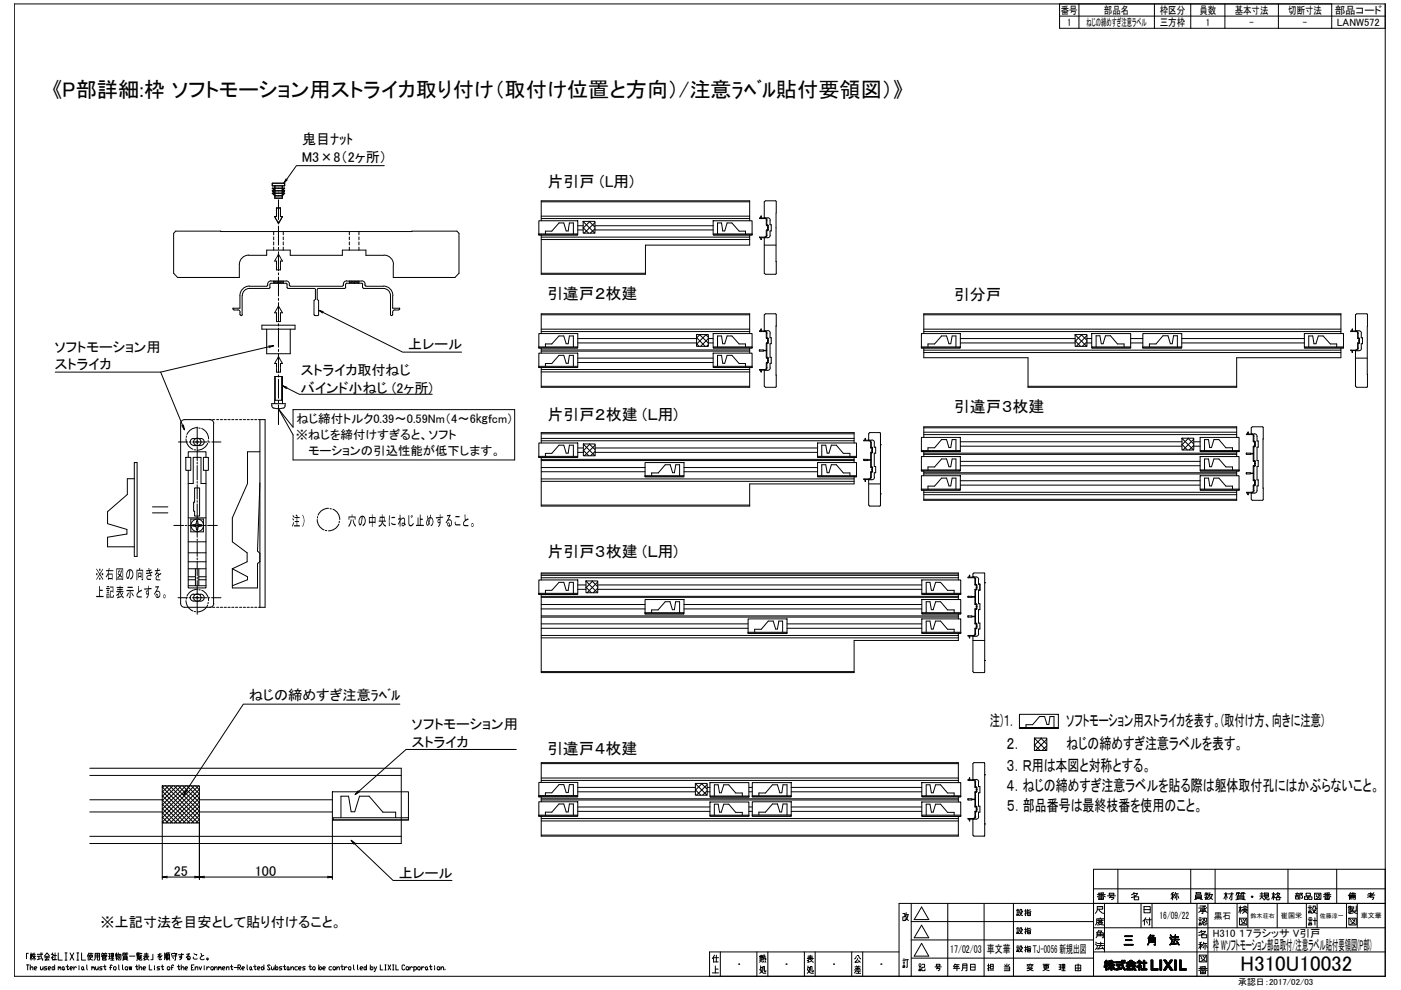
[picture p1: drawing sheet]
<svg xmlns="http://www.w3.org/2000/svg" width="297mm" height="210mm" viewBox="0 0 297 210" stroke-linecap="round" stroke-linejoin="round" font-family="sans-serif">
<defs><g id="words">
<g font-size="4.5">
<text x="11" y="20.5">《P部詳細:枠 ソフトモーション用ストライカ取り付け（取付け位置と方向）/注意ﾗﾍﾞﾙ貼付要領図）》</text>
<text x="263" y="206">H310U10032</text>
</g>
<g font-size="3.4">
<text x="116" y="39.7">片引戸 (L用)</text>
<text x="116" y="63.4">引違戸２枚建</text>
<text x="202.3" y="63.6">引分戸</text>
<text x="116" y="89">片引戸２枚建 (Ｌ用)</text>
<text x="202.3" y="87.4">引違戸３枚建</text>
<text x="116" y="118.1">片引戸３枚建 (Ｌ用)</text>
<text x="209.9" y="154">注)１.</text>
<text x="226" y="154">ソフトモーション用ストライカを表す。(取付け方、向きに注意)</text>
<text x="116" y="159.9">引違戸４枚建</text>
<text x="213.4" y="158.8">２．</text>
<text x="226.1" y="158.8">ねじの締めすぎ注意ラベルを表す。</text>
<text x="213.4" y="167.8">４．ねじの締めすぎ注意ラベルを貼る際は躯体取付孔にはかぶらないこと。</text>
<text x="213.4" y="163.4">３．Ｒ用は本図と対称とする。</text>
<text x="213.5" y="171.9">５．部品番号は最終枝番を使用のこと。</text>
</g>
<g font-size="3">
<text x="64" y="34.4">M3×8（2ヶ所）</text>
<text x="64" y="30.6">鬼目ﾅｯﾄ</text>
<text x="11.5" y="74.6">ソフトモーション用</text>
<text x="86.6" y="74.1">上レール</text>
<text x="11.6" y="78.3">ストライカ</text>
<text x="63.7" y="83.3">バインド小ねじ (2ヶ所)</text>
<text x="63.8" y="79.4">ストライカ取付ねじ</text>
<text x="61.8" y="111.5">注）</text>
<text x="70.2" y="111.5">穴の中央にねじ止めすること。</text>
<text x="20.2" y="122.8">※右図の向きを</text>
<text x="20.3" y="126.6">上記表示とする。</text>
<text x="52.8" y="148.4">ねじの締めすぎ注意ﾗﾍﾞﾙ</text>
<text x="87.3" y="154.6">ソフトモーション用</text>
<text x="87.3" y="158.4">ストライカ</text>
<text x="36.9" y="185.7">25</text>
<text x="54" y="185.7">100</text>
<text x="84.5" y="186.1">上レール</text>
<text x="21.3" y="196.5">※上記寸法を目安として貼り付けること。</text>
<text x="257.1" y="201.3">枠 Wソフトモーション部品取付/注意ラベル貼付要領図(P部)</text>
</g>
<g font-size="2.6">
<text x="62.9" y="89.7">ねじ締付トルク0.39～0.59Nm（4～6㎏ｆcm）</text>
<text x="62.7" y="93.1">※ねじを締付けすぎると、ソフト</text>
<text x="65.4" y="96.5">モーションの引込性能が低下します。</text>
</g>
<g font-size="2.4">
<text x="201.5" y="202">17/02/03</text>
<text x="209.2" y="202.1">車文華</text>
<text x="219" y="202.1">TJ-0056 新規出図</text>
</g>
<g font-size="2.2">
<text x="224.9" y="2.9">番号</text>
<text x="226.3" y="5.4">1</text>
<text x="230.4" y="5.4">ねじの締めすぎ注意ラベル</text>
<text x="234" y="2.9">部品名</text>
<text x="245.9" y="2.9">枠区分</text>
<text x="245.9" y="5.4">三方枠</text>
<text x="254.3" y="2.9">員数</text>
<text x="255.6" y="5.4">1</text>
<text x="261.8" y="2.9">基本寸法</text>
<text x="264.9" y="5.4">-</text>
<text x="273.1" y="2.9">切断寸法</text>
<text x="276.3" y="5.4">-</text>
<text x="283" y="2.9">部品コード</text>
<text x="283.4" y="5.4">LANW572</text>
<text x="245.9" y="194.9">16/09/22</text>
<text x="257.1" y="198.7">H310 １７ラシッサ V引戸</text>
</g>
<g font-size="1.9">
<text x="257.3" y="194.8">黒石</text>
<text x="262.5" y="208.9">承認日：2017/02/03</text>
</g>
<g font-size="1.5">
<text x="271.6" y="194.7">崔国栄</text>
<text x="288.5" y="194.7">車文華</text>
</g>
<g font-size="1.3">
<text x="265.2" y="194.6">鈴木荘右</text>
<text x="279.9" y="194.6">佐藤淳一</text>
</g>
</g></defs>
<!-- layer: TOS_WA -->
<g fill="none" stroke="#000" stroke-width=".21">
<path d="M3 .8h290.7v206.2h-290.7zM224.6 3.4h69.1M224.6 .8v5.2h69.1M228.8 .8v5.2M244.8 .8v5.2M252.5 .8v5.2M259.7 .8v5.2M271 .8v5.2M282.3 .8v5.2M191.4 193.7h.4v.7h-.4v.8h.5v-.4M192.1 194l.1 .7 .4 .5M192.1 193.9h.5"/>
<path d="M192.1 193.5l-.2 .9M192.5 193.9l-.2 .7-.4 .6M193.2 199.3h38.6M193.2 195.4h38.6M193.2 191.5v15.5M195.4 192.3l1.5 2.7h-3.1zM195.4 196.2l1.5 2.6h-3.1zM200.9 191.5v15.5M208.6 191.5v15.5M214.9 191.5v15.5M215.5 196.9h.6M215.5 193.1h.6"/>
<path d="M215.6 197.6h.4v.3h-.4zM215.6 193.8h.4v.2h-.4zM215.6 196.7h.3M215.6 192.8h.3M215.6 197.4h.3M215.6 197.2h.3M215.6 193.5h.3M215.6 193.3h.3M216.2 197.4h.4l-.5 .6M216.2 193.5h.4l-.5 .6M216.3 197.5l.1 .3 .4 .2M216.3 193.6l.1 .4 .4 .1"/>
<path d="M216.8 197l-.2 .2v-.5h-.3l-.2 .6M216.8 193.2l-.2 .2v-.6h-.3l-.1 .5-.1 .1M217.2 193.2h.5M217.2 197h.5M217.5 196.7l-.1 1.3M217.5 192.8l-.1 1.3M217.7 197.4l-.5 .2M217.7 193.5l-.5 .3M217.9 196.7v.5h.6l.1-.1M217.9 197.4h.6v.6h-.6zM217.9 192.8v.6h.6l.1-.2M217.9 193.5h.6v.6h-.6z"/>
<path d="M217.9 197.7h.6M217.9 193.8h.6M218.5 196.8l-.6 .2M218.5 192.9l-.6 .2M231.8 196.7h61.9M231.8 188.5h61.9M232.3 199.8l.3 .3M232.4 198.8l.2-.3v-.7h1.3v1h-.2M232.6 198.1h1.3M232.6 198.4h1.3M232.6 195.6h1.2l-.4 .3-.8 .2M232.6 192.2v.7l-.4 .8"/>
<path d="M232.6 192.2h1.2v.6h-1.2M232.6 190.1l.9-.4 .8 .4M232.6 195.1h1.3M232.6 192.2h1.2M232.6 189.7h1.7M232.8 195.6l.4 .3 .8 .2M232.9 197.4h.7l-.3 .4v.6M232.9 197.3l-.4 .5M233 194.9v.5h.6v-.5M233 190.1h1v.6h-1zM233 189.4l.2 .2M233 190.4h1"/>
<path d="M233 192.8l.2 .4 .5 .4 .3 .1M233.3 194.6v.2M233.4 199.8v.7l-.6 .7M233.5 189.3v.8M233.5 190.1v.6M234 189.3l-1.1 .1M234 189.4l-.3 .2M234 194.8h-1.5v.8l-.3 .5M234.2 191.5v10.3M234.8 189.9h1.7M235.2 190.4l1-.1-.2 .4h-.3M235.2 189.4h1v.4h-1z"/>
<path d="M235.6 189.9l-.3 .4M237 184.3v7.2M238.5 198.5h1.6M238.5 198.6h1.6M238.5 198.4h1.6M238.6 199.3h1.4M238.6 199.4h1.4M238.6 199.2h1.4M239.9 190.3h.1M240.4 189.4h.8a1.3 1.3 0 0 1-1.2 .9M240.4 189.7l.3 .2M240.4 189.2l-.5 .5"/>
<path d="M240.5 190.1h.9v.7h-.9zM241.9 191.5v5.2M242.6 192.2h1.3v1.3h-1.3zM242.6 192.9h1.3M242.6 195l-.3 .3M242.8 195h1.3M242.9 194.6l-.3 .4v1.1M243.1 195.3l.2 .4M243.6 198.9h1.4v1.4h-.3h.3v-1.4h-1.4v.9l-.2 .5 .2-.5zM243.6 199.3h1.4M243.6 199.8h1.4M243.6 199.4h1.4"/>
<path d="M243.6 199.2h1.4M243.6 199.7h1.4M243.7 194.6v1.5h-.1M243.9 198.4h.7l-.4 .6 .4-.6h-.7M243.9 198.2l-.5 .8 .5-.7v.1l-.5 .6 .5-.7M243.9 198.4h.7l-.4 .6M243.9 198.3h.7l-.4 .6v.9M243.9 198.1l-.5 .8 .5-.7M244.2 191.5v5.2M248.1 198.8l.3 .4M248.1 198.9l.3 .4M248.1 198.7l.3 .5"/>
<path d="M248.1 198.3l.4 .4M248.1 198.1l.4 .5M248.3 189.7h.7M248.5 199.5l-.1 .4-.3 .4 .3-.4 .1-.4-.4 .8 .3-.5 .1-.4-.4 .8M248.5 199.2h1.5M248.5 199.3h1.5M248.5 199.1h1.5M248.6 198.7h1.2M248.6 198.6h1.2M248.6 189.3v1.5M248.8 189.2l-.4 .2M248.9 190.4l-.3-.7-.3 .9"/>
<path d="M249.2 189.5h.6M249.2 198.3v.9l-.5 1 .5-1zM249.2 198.3v1l-.5 .9M249.2 198.1v1l-.5 1 .5-.9v-1M249.2 189.2l-.2 .7M249.3 189.9l-.2 .5M249.5 189.5v1.3M249.5 199.6l.5 .7M249.5 199.7l.5 .7M249.5 199.5l.5 .7M249.5 199.5l.5 .8M249.7 189.9l.2 .5"/>
<path d="M249.8 199.9l-1.3 .2 1.3-.1M252.5 184.3v7.2M253.5 189.8h1.2v.7h-1.2zM253.5 190.3h1.2M253.5 190h1.2M253.6 189.3h1v.3h-1zM253.7 190.6l-.4 .1M253.8 191.5v15.5M254.2 192.5h.5a.95 .95 0 0 1-.5 .9M254.2 194.9h.6M254.2 195.8h.5v.3h-.5zM254.3 195.2h.4"/>
<path d="M254.3 195.5h.4M254.3 194.6h.4M254.4 192.1h1.2l-.6 .2v1.4h-.2M254.5 190.6l.5 .1M254.5 199.8v1.5M254.5 193.2h1.1M254.7 197.5h.9a1.51 1.51 0 0 1-1.4 .8M254.7 197.7l.3 .2M254.7 193h.8M254.7 199.8l-.4 .1M254.7 197.3v.2l-.5 .2M254.8 198.2h1v.6h-1z"/>
<path d="M254.8 192.7h.5M254.9 194.7h.9v.6l-.3 .1M255 195.6l-.2 .4M255 194.9l.5 .3M255.1 195.5v.6h.5l.1-.2M255.2 199.8l-.3 .7M255.3 195.5l.3 .3M255.3 194.7v.5l-.4 .2M255.3 192.4a1.07 1.07 0 0 0 .7 1M255.4 189.9l.4-.3 .5 .3M255.4 190.2h.9M255.4 189.6h.9"/>
<path d="M255.6 189.3l.1 .2M255.7 195.7l.3 .2M255.8 190.1l-.2 .3 .5 .3M255.8 192.4l-.3 .3M255.8 189.3v.6M256.1 190.2a.52 .52 0 0 1-.6 .5M256.1 191.5v15.5M256.1 189.3l-.1 .2M256.4 189.8l.1 .3 .6 .6M256.4 189.6h.7M256.5 189.3l-.2 .8M257 189.6l-.2 .6-.5 .5"/>
<path d="M257.6 184.3v7.2M259.5 189.5h.8M259.9 189.2v1.6M260.2 190.4l-.3-.9-.4 1.1M260.5 189.5h1M261.2 189.2v1.6h-.3M261.2 189.5l-.6 1.1M262.2 189.5h.8M262.3 191.5v5.2M262.3 189.9h1.4v.7h-1.4zM262.3 190.1h1.4M262.3 190.4h1.4"/>
<path d="M262.6 190.7l-.6 .1M262.6 189.5v.4M262.7 192.4h.6M262.8 194.7h1.6v1.4h-1.6zM262.8 189.2l-.6 .1-.2 .5M263 192.1v1.6M263 194.9l.3 .3M263.2 195.4l.9 .5M263.2 189.5h.8M263.2 193.2l-.2-.8-.3 1M263.4 192.4l.5-.3 .6 .3M263.4 190.7l.6 .1"/>
<path d="M263.5 192.8h.9v.4h-.9zM263.6 194.9l.2 .3M263.6 189.5v.4M263.6 192.5h.6M263.8 189.2l-.6 .1v.3l-.2 .2M263.9 192.5v.7l-.5 .5M263.9 193.2l.6 .5M264.1 194.9a1.39 1.39 0 0 1-1.1 1.1M264.6 191.5v5.2M265.3 190.1l.2-.1 .2 .1-.1 .1zM267.1 190h.9M267.2 189.5h.7"/>
<path d="M267.5 190.1l.5 .6M267.5 189.2v.9l-.4 .6M268.1 189.3h.8v.9h-.8zM268.1 189.9h.8M268.1 189.6h.8M268.3 190.2l-.2 .6h-.1M268.6 190.2l.1 .6h.3l.1-.3M269.7 189.5h.6M270 189.2v1.6M270.2 190.4l-.2-.9-.4 1.1M270.6 190.3h.7v.5h-.7zM270.8 189.6l.8 .8"/>
<path d="M270.8 189.4h.5l-.7 .9-.3 .1M270.8 191.5v5.2M271 189.2l-.7 .5M273.1 184.3v7.2M274.6 189.9h.9M274.7 190.1h.7v.5h-.7zM274.7 189.5h.7M274.8 189.6l.1 .3M275 189.3v.2M275.2 189.6v.3M275.8 190.4h.4a.48 .48 0 0 0-.4-.7l.4-.3h-.6v1.3M276.6 190.1h.7v.6h-.7z"/>
<path d="M276.9 189.4h.9v.5h-.9zM277 191.5v5.2M277.4 192.4h.7M277.4 194.9h.8M277.4 193.3h.6v.2h-.6zM277.5 195.8h.6v.3h-.6zM277.5 190.1h.7v.6h-.7zM277.5 195.2h.6M277.5 195.5h.6M277.5 194.6h.6M277.5 193h.4M277.5 192.7h.4"/>
<path d="M277.5 192.1h.4M278.3 192.9h.6l-.3 .5-.5 .3M278.4 195.2h.8M278.4 193l.2 .4 .6 .3M278.7 189.4h1.4v1.3h-1.4zM278.8 194.6v1.5M279 189.6l.2 .3M279 190.1l.9 .4M279.2 192.5l-.1 .2h-.2v-.6h-.5l-.1 .5-.2 .2M279.3 191.5v5.2M279.4 189.6l.2 .3M279.9 189.6a1.26 1.26 0 0 1-.9 1"/>
<path d="M280.6 190.1l.8-.4 .8 .4M280.6 189.7h1.6M281 190.1h.8v.6h-.8zM281 190.4h.8M281 189.4l.2 .2M281.4 189.3v.8M281.4 190.1v.6M281.8 189.3l-.9 .1M281.8 189.4l-.2 .2M283.4 184.3v7.2M285.5 191.5v5.2M285.9 192.5h1"/>
<path d="M285.9 193.2h1.8M286 194.7h1.6v1.4h-1.6zM286 193v-.3h.8v.3h-.2M286 192.3l-.1 .1M286 192.1v.2h.8M286.1 189.6l-.2 .3M286.2 194.9l.3 .3M286.2 193.4v.3M286.3 189.3l-.2 .3v1.1M286.3 189.5h1.1M286.4 195.4l.9 .5M286.4 192.1v.9"/>
<path d="M286.5 190.7v-.8h.8v.8h-.1M286.5 190.3h.8M286.5 190.1h.8M286.6 193.2l-.7 .2M286.7 189.3v.3M286.8 194.9l.2 .3M286.8 193v.2M286.9 193.2l.5 .4 .3 .1M286.9 193.6l-.9 .1M286.9 189.9v.8M287 192.2v.6M287 189.3v.3"/>
<path d="M287.3 194.9a1.28 1.28 0 0 1-1.1 1.1M287.4 193.3l-.3 .1M287.4 189.8h-1.1l-.1 .8M287.6 192.1v.9h-.2M287.8 191.5v5.2M289.9 189.8h1.6M290.1 189.5h.8M290.5 189.9v.3h.8l-.1 .4-.3 .1M290.6 189.3v.5M291.1 189.9l-.6 .2M291.3 189.3a2.25 2.25 0 0 1-1.4 .9M293.7 184.3h.1"/>
<path d="M293.7 191.5h-103.1v15.5M293.7 184.3h-61.9v22.7M5.6 204.6h.6M5.9 204.6v1M6 202.1h-.4v1.2M6.4 205.3l.4-.3 .2 .6M6.4 204.6v1M6.5 202.3h.2M6.6 202v1.6M6.7 203.1l-.1-.8-.2 1.1M6.8 203.4l.4-.6 .4 .6M6.8 202.8h.8"/>
<path d="M6.9 202.3h.6M7 202.1l-.2 .5M7.2 202v1.6M7.3 205.3h.3l.2-.2-.2-.1-.3 .1v.4l.3 .1M7.9 202.8h.7M7.9 202.3h1.1M8.2 202.8v.6M8.6 205l.1 .6 .4-.3M8.6 203.3l-.7 .2M8.7 202l.1 1.1 .2 .5v-.3M8.8 202l.2 .1M9.1 205v.6"/>
<path d="M9.4 202.8l.6-.8 .5 .8M9.5 203.1h1M9.6 202.8h.7M9.9 205h-.4l-.1 .1 .1 .2h.3l.1 .2-.1 .1h-.4M10 203.1l-.4 .5 .7-.1M10.1 203.3l.3 .3M10.2 205.3h.4l.2-.2-.2-.1-.4 .1v.4l.4 .1M10.9 202.3h.4l-.4 .8M11.1 202v.3M11.2 205l.4 .3-.3 .3-.3-.1zM11.3 203.1l-.2-.3v.8M11.3 202.6h.7"/>
<path d="M11.6 204.6v1M11.7 202v1.5h-.4h.8M12.3 202v1.6h.9M12.3 205.1l.2-.1 .1 .3M12.3 205v.6M12.6 205.1l.2-.1 .1 .1v.5M13.3 205l.3 .1v.4l-.2 .1-.2-.1zM13.6 205.5l.1 .1M13.8 202h.4M13.8 203.6h.4M14 202v1.6M14 205h.5"/>
<path d="M14.3 204.6v.9l.1 .1 .1-.1M14.8 205.3h.4l.2-.2-.2-.1-.4 .1v.4l.4 .1M14.8 202l.8 1.6M15.6 202l-.8 1.6M15.6 205v.6M16.2 205.1l-.3-.1-.3 .3M16.3 202h.4M16.3 203.6h.4M16.5 202v1.6M16.7 204.8v.2M16.7 205.1v.5M17.3 202v1.6h.8"/>
<path d="M17.4 205l.3 .1-.1 .5-.3-.1zM17.7 205.5l.2 .1M18.4 204.6l.1 1M18.7 202.4l-.2 .4M18.9 202l-.2 .4v1.2M18.9 202.2h.8M19 202.6h.6v.3h-.6zM19 203.1l.3 .3 .4 .2M19.3 202a1.43 1.43 0 0 1-.4 1.6M19.5 205.1l.1-.1 .1 .3M19.5 205v.6M19.7 205.1l.2-.1 .1 .1v.5"/>
<path d="M20 203.6l.2-.3v-1.2h.9v1.5h-.2M20.2 202.9h.9M20.2 202.5h.9M20.3 205v.5l.1 .1 .4-.3M20.6 202.1v1.5M20.8 205v.6M21.5 202.8l.1-.2h1.1l-.1 .2M21.7 205h-.5l-.1 .1 .1 .2h.3l.2 .2-.2 .1h-.4M21.7 202.2h.4M21.7 202.8h.7v.3h-.7zM21.7 203.3h.8v.3h-.8zM21.7 202l-.2 .4"/>
<path d="M21.7 203.1v.2M21.8 202.2l.1 .2M21.9 205h.6M22.1 202.4v.2M22.2 204.6v.9l.1 .1 .2-.1M22.3 202.2h.4M22.3 202l-.2 .4M22.4 202.2l.1 .2M23 202.8h.4M23 202.2h.4M23.2 202.2v1.1M23.2 205.1h.5"/>
<path d="M23.4 203.2l-.4 .2M23.5 203.6h.7M23.5 203.2h.6M23.6 202.1h.5v.8h-.5zM23.6 202.5h.5M23.8 204.8l-.1-.2-.3 .2v.8M23.8 202.1v1.5M24.2 205h.3l.1 .1-.1 .5h-.3l-.1-.1zM24.5 202.2v.2h.4M24.5 202.4v.4M24.7 202v1.6M24.9 202.8l-.4 .3"/>
<path d="M25 202.3h.6v1.1l-.2 .2M25.1 202l-.2 .8M25.2 204.6l.1 1M25.2 202.3v.5l-.3 .6M25.4 202.3v.5l-.3 .8M26 204.6v.9l.1 .1M26.1 202.3h.4M26.1 202.8h.9v.6h-.9zM26.1 203.2h.9M26.1 203h.9M26.3 203.4l-.3 .2M26.3 202.3v.3"/>
<path d="M26.4 202l-.3 .1-.1 .5M26.5 205.1l.5-.1 .1 .1-.1 .5-.5-.1zM26.6 202.3h.5M26.8 203.4l.3 .2M26.9 202.3v.3M27 202l-.4 .1-.1 .5M27.4 205l.1 .6 .1-.6 .2 .6 .1-.6M27.5 202.7h1.1M28.7 205h.5M29 204.6v.9l.1 .1 .1-.1M29 202.2h.4v.2h-.4M29.1 202.8h.8v.4h-.8z"/>
<path d="M29.1 203.1h.8M29.1 202.9h.8M29.3 202v.2M29.3 202.4v.2M29.4 203.2l-.1 .2-.4 .2M29.5 202h-.5v.6h.5M29.5 205.3l.4-.3 .1 .6M29.5 204.6v1M29.6 203.2l.1 .4h.3l.1-.2M29.7 202.6h.4M29.7 202.2l-.1 .1M29.7 202v.2h.4"/>
<path d="M30.3 205.3h.5l.1-.2-.1-.1h-.3l-.2 .1 .2 .5h.3M30.4 203.2l.3-.1v.4M30.4 202.8h1.2M30.6 202.5h.8M30.6 202.3h.8M31 202.8l.3 .6 .3 .2M31 202v.8l-.3 .3M31.1 203.4l-.6 .2M31.4 203l-.3 .1M31.7 204.6v1h.5M32.4 202.3v1.2h-.4M32.8 204.8v.2"/>
<path d="M32.8 205.1v.5M33.9 205h-.5l-.1 .1 .1 .2h.3l.2 .2-.2 .1h-.4M33.9 202.1l-.4 .8 .5-.3 .1 .5M34.1 202.2l-.6 .2M34.1 205h.6M34.4 202.6l-.7 .5 .1 .4 .5-.1M34.4 204.6v.9l.1 .1 .2-.1M34.9 202v1.5M35.1 202.2v1M35.3 202v1.5M35.4 202h.6M35.5 202.3h.4v1h-.4z"/>
<path d="M35.5 202.6h.4M35.5 202.9h.4M35.6 203.3l-.2 .3M35.6 205l.4 .1v.4l-.2 .1-.3-.1zM35.7 202l-.2 .3M35.8 203.3l.2 .3M36.3 205.1h.4M36.4 202.4v-.2h1.1l-.1 .2M36.4 202.7h1.1M36.6 202.9l.2 .3M36.8 204.8l-.1-.2-.3 .2v.8M36.9 202v.2"/>
<path d="M37.2 202.3v1.3h-.2M37.6 205h.5M37.9 204.6v.9l.1 .1 .1-.1M38.4 205.3l.4-.3 .2 .6M38.4 204.6v1M38.5 202.1v.8l-.1 .2-.3-.2 .1-.1h.2l.1 .3-.4 .4M38.9 202.3l-1.1 .1M39.2 205.3h.5l.1-.2-.1-.1-.5 .1v.4l.5 .1M39.6 202.3l.6-.1-.7 .9 .7-.3 .1 .1-.1 .6h-.4l-.1-.2 .3-.2 .1 .4M40.6 205.1h.2M41 202.9v.2l.2 .3 .6-.1M41.1 202.2l.6 .2-.1 .2"/>
<path d="M41.1 204.6h-.5v1h.5M41.4 205.3l.4-.3 .1 .6M41.4 205v.6M42.2 205l.3 .6 .2-.6M42.6 202.1l.2 .7M43.2 202.6a.79 .79 0 0 0-.8 .7l.3 .2 .6-.1M43.3 204.8v.2M43.3 205.1v.5M43.8 205v.6M44.4 205.1l-.3-.1-.3 .3M44.8 205h.3l.1 .1-.1 .5h-.3l-.1-.1zM45.5 205.3l.4-.3 .1 .6"/>
<path d="M45.5 205v.6M46.3 205.1l.2-.1 .1 .3M46.3 205v.6M46.6 205.1l.2-.1 .1 .1v.5M47.1 205.3h.5l.1-.2-.1-.1-.5 .1v.4l.5 .1M48 205.3l.4-.3 .1 .6M48 205v.6M48.8 205h.5M49.1 204.6v.9l.1 .1 .1-.1M49.6 205.1h.6M50.4 205.1h.5l.1-.1-.1-.4h-.5v1M50.6 205.1l.4 .5"/>
<path d="M51.3 205.3h.4l.1-.2-.1-.1-.4 .1v.4l.4 .1M52.4 204.6l.1 1M53.1 205l.2 .1-.1 .5-.3-.1zM53.3 205.5l.2 .1M53.7 205h.6M54 204.6v.9l.2 .1 .1-.1M54.6 205.3h.4l.1-.2-.1-.1-.4 .1v.4l.4 .1M55.5 205l.5 .3-.3 .3-.3-.1zM56 204.6v1M57.3 204.8l-.2-.2-.4 .2 .6 .7-.2 .1-.4-.1M57.6 205l.1 .6 .4-.3M58.1 205v.6"/>
<path d="M58.4 204.6v1M58.7 205l.2 .1-.1 .5-.4-.3zM59.8 205h-.5l-.1 .1 .1 .2h.3l.2 .2-.2 .1h-.4M60 205h.6M60.3 204.6v.9l.1 .1 .2-.1M61 205l.2 .1-.1 .5-.2-.1zM61.2 205.5l.2 .1M61.7 205.3l.4-.3 .1 .6M61.7 205v.6M63.1 205h-.5l-.1 .1 .1 .5h.5M63.3 205.3h.4l.2-.2-.2-.1h-.3l-.1 .1 .1 .5h.3M64.7 205h-.4l-.1 .1 .1 .2 .4 .2-.2 .1h-.3"/>
<path d="M65.5 205h.5M65.7 204.6v.9l.2 .1 .1-.1M66.3 205.1l.4-.1 .1 .1-.1 .5-.4-.1zM67.6 204.6v1M67.9 205l.2 .1-.1 .5-.4-.3zM68.4 205.3h.5l.1-.2-.1-.1h-.3l-.2 .1 .2 .5h.3M70.3 205h-.4l-.1 .1 .1 .5h.4M70.7 205l.4 .1v.4l-.1 .1-.4-.1zM71.4 205.3l.4-.3 .2 .6M71.4 205v.6M72.2 205h.6M72.5 204.6v.9l.1 .1 .2-.1"/>
<path d="M73.1 205v.6M73.6 205.1l-.3-.1-.2 .3M74 205l.4 .1-.1 .5-.4-.1zM75 204.6v.9l.1 .1M75.8 204.6l.1 1M76.4 205.3h.4l.1-.2-.1-.1h-.3l-.1 .1 .1 .5h.3M77.2 205.1l.3-.1 .2 .3-.2 .3-.3-.1zM77.7 204.6v1M78.5 204.6v1M78.8 205l.3 .1v.4l-.2 .1-.4-.3zM79.3 205l.3 .6M79.9 205l-.5 1h-.1"/>
<path d="M80.6 204.6v1h.6M81.6 205.6h.3M81.6 204.6h.3M81.7 204.6v1M82.3 204.6l.5 1M82.8 204.6l-.5 1M83.3 205.6h.2M83.3 204.6h.2M83.4 204.6v1M83.9 204.6v1h.6M85.8 204.8l-.1-.2-.5 .2v.7l.2 .1 .4-.1M86.2 205h.3l.1 .1-.1 .5h-.3l-.1-.1z"/>
<path d="M86.9 205v.6M87.4 205.1l-.2-.1-.3 .3M87.7 205.1l.2-.1h.3l.1 .1-.1 .5h-.5M87.7 205v1M88.7 205h.3l.1 .1-.1 .5h-.3l-.2-.1zM89.4 205v.6M89.9 205.1l-.3-.1-.2 .3M90.3 205l.3 .1-.1 .5-.3-.1zM90.6 205.5l.1 .1M91 205h.6M91.3 204.6v.9l.1 .1 .2-.1M92.1 204.8v.2"/>
<path d="M92.1 205.1v.5M92.8 205l.4 .1v.4l-.1 .1-.4-.1zM93.5 205.3l.4-.3 .2 .6M93.5 205v.6M94.3 205.5v.1M151 206.3h1.3M151.3 202.9l-.3 .3M151.4 203.1h.9M151.5 203.9h.8M151.5 202.5l-.2 .4v1.1M151.7 205.5h.6M151.7 204.8v1.5"/>
<path d="M151.9 202.5v1.4M152.7 201.8v5.2M156.6 204.4h.1M160.5 201.8v5.2M161.1 203.3h.6M161.1 202.6h.6M161.2 205.6l.2 .5 .5 .3h.5M161.3 205.1h.4l-.3 1-.3 .3M161.3 204.8l-.2 .8M161.3 203.7l-.2 .3M161.3 202.8l-.2 .3M161.4 203.1v.5"/>
<path d="M161.4 202.5v.3h-.3h.6M161.4 203.7l.3 .3M161.5 202.8v.3h.2v-.1M161.7 203.5l-.6 .1M161.7 202.7h.5v.8l.2-.3M161.8 203l.2 .2M161.8 203.7l.2 .3M162 202.4l-.3 1.1M162.2 203.7l.2 .3M162.4 205.8v.2h-.3v-1.1h-.3l-.1 .9-.2 .3M162.8 201.8v5.2M166.7 204.4h.1"/>
<path d="M170.5 201.8v5.2M171.1 203.7l.3-.1v.4M171.1 203.2h1.4M171.2 205.6l.3 .5 .5 .3h.5M171.3 205.1h.4l-.3 1-.3 .3M171.3 204.8l-.2 .8M171.3 202.7h.9M171.3 203h.9M171.8 203.3l.4 .6 .3 .1M171.8 202.5v.7l-.4 .4M171.9 203.9l-.7 .1M172.2 203.4l-.2 .2"/>
<path d="M172.5 205.8v.2l-.3 .1v-1.2h-.4v.9l-.2 .3M172.8 201.8v5.2M176.7 204.4h.1M180.6 201.8v5.2M181.2 205.6h1.3M181.3 205h1.1M181.4 205.3h.9M181.5 206.4h1M181.6 205.6l-.4 .7M181.6 202.8l-.4 .5M181.6 204.8l.1 .2M181.6 205.9h.8"/>
<path d="M181.7 202.6h.3l.5 .7M181.8 203.2l-.5 .8 .9-.1M181.8 205v.6M182 205.9v.5M182.1 203.6l.3 .4M182.1 204.8l-.2 .2M182.9 201.8v5.2M186.8 204.4h.1M190.6 201.8h-40.2v5.2M191.4 203.7h.5M191.5 204.8h.3v.3h-.3zM191.5 204.4h.3"/>
<path d="M191.5 204h.3M191.5 203.4h.3M191.9 203.5h.7M192.3 203.5v1.6h-.1M193.2 203.1h38.6M194.8 204.6h.6M194.8 205.5h.5v.3h-.5zM194.9 205.2h.3M194.9 204.9h.3M194.9 204.4h.3M195.4 200l1.5 2.7h-3.1zM195.5 204.5h.5v.6h-.6l.1 .7h.6v-.4"/>
<path d="M198.2 205h1.4M198.5 205.4l.8-.1-.2 .4-.2 .1M198.5 204.5h.8v.3h-.8zM198.9 205l-.2 .3M202.1 205.3h1.4M202.4 204.5l-.3 .4M202.5 204.4l-.1 .1h1M202.9 204.5v1.3M203.3 204.9h-.9v.4M203.9 205.8l.2-.5v-.9h.9v1.4h-.2M204.1 205.2h.9M204.1 204.8h.9"/>
<path d="M205.8 204.5h.9v1.2h-.9zM205.8 205h.9M209.4 204.8h.4M209.6 204.4l-.1 1.4M209.8 205.1l-.4 .3M209.8 205.7h.9M210 204.5h.6v.9h-.6zM210 204.9h.6M212.9 205h1.2v.8h-1.2M212.9 205.4h1.2M213 204.5l.3 .3M213.5 204.4v.6"/>
<path d="M214 204.5l-.3 .3M215.5 200.8h.6M215.6 201.5h.4v.2h-.4zM215.6 201.3h.3M215.6 201h.3M215.6 200.6h.3M216.2 201.2h.4l-.5 .6M216.3 201.3l.1 .4 .4 .1M216.8 200.9l-.2 .2v-.5h-.3l-.2 .6M217.2 200.9h.5M217.5 200.6l-.1 1.2M217.7 201.2l-.5 .3"/>
<path d="M217.7 204.5h1.4M217.9 200.6v.5h.6l.1-.2M217.9 201.2h.6v.6h-.6zM217.9 201.5h.6M217.9 204.6l-.2 .2M218.1 205.3l1 .5M218.1 205.3h.8l-1.2 .5M218.2 204.5v.3l-.3 .3M218.2 205.1l-.5 .3M218.4 204.4v.1M218.5 200.6l-.6 .2M218.6 204.5v.6"/>
<path d="M218.8 204.6l.2 .2M221.1 204.5h1.3M221.3 204.7h1v.6h-1zM221.3 205h1M221.4 205.3l.3 .3 .7 .2M221.8 204.5l-.1 .9-.6 .4M224.5 205h.5M224.5 204.5h.5M224.8 204.5v1M225 205.5l-.5 .1M225.1 205.8h.7M225.2 205.4h.6"/>
<path d="M225.2 204.5h.5v.7h-.5zM225.2 204.8h.5M225.5 204.5v1.3M228 204.6h1.1v1.2h-1.1zM228 205.3h1.1M228.6 204.4v1.4M231.8 201.8h61.9M232.2 200.1l.4 .4M232.6 200.6v.4l-.4 .3M232.6 200.5h1.4M232.7 200.1h1.3M233.7 200.8l.3 .5"/>
<path d="M233.9 201.1l-1.3 .1M234.1 204.8v.3M234.2 203.9v.3M234.2 204.7v.3M234.2 204.6v.4M234.3 203.9v.3M234.3 204.4v.6M234.4 203.9v.3M234.4 204.3v.5M234.4 203.6h.3v.3h.2v.3h-.2l.2 .3v.4l-.2-.2v1h-.3v-.9l-.3 .3 .3-.8v-.1h-.2v-.3h.2zM234.4 203.9v.9M234.5 203.6v2.1"/>
<path d="M234.6 203.6v2.1M234.7 203.6v2.1M234.8 203.9v.3M234.8 204.4v.4M234.8 204.5v.3M234.9 203.9v.3M234.9 204.5v.4M234.9 205.3v.3M235 204.1v.3M235 204.5v.3M235 205.3v.3M235.1 204v.4"/>
<path d="M235.1 204.5v.3M235.1 205.2v.4M235.1 203.7h.3v.2h.1v-.3h.3v.3h.4v.3h-.4v.3h.5v.3h-.3l.3 .8-.5-.7v.8h-.3v-.8l-.6 .7v-.3l.4-.5h-.3v-.3h.5v-.3h-.2l-.3 .3zM235.1 203.7v.7M235.1 205v.5M235.2 203.7v.6M235.2 204.5v.3M235.2 205v.4M235.2 203.7v.5M235.2 204.9v.4M235.3 203.7v.5M235.3 204.5v.8"/>
<path d="M235.4 203.7l-.1 .5M235.4 204.5l-.1 .7M235.4 203.9v.3M235.4 204.5v.6M235.4 204.5v.5M235.5 203.9v.3M235.5 204.5v.4M235.5 203.6v2.1M235.6 203.6v2.1M235.7 203.6v2.1M235.8 203.9v.3M235.8 204.5v.5"/>
<path d="M235.9 203.9v.3M235.9 204.5v.5M235.9 204.5v.6M236 203.9v.3M236 204.5v.8M236 204.5v.3M236 204.8v.5M236.1 203.9v.3M236.1 204.5v.3M236.1 205v.4M236.1 205v.5M236.2 203.9v.3"/>
<path d="M236.2 204.5v.3M236.2 205.1v.5M236.2 205.3v.3M236.3 204.5v.3M236.3 205.3v.3M236.5 203.9h1.3v-.3h.3v.3h.4v.3h-.4v.3l.2 .6 .3 .3v.3l-.5-.4-.3-1.1h-1.3zM236.6 203.9v.3M236.6 205.4v.3M236.6 204.5h1.1v.3h-.4v.5l.5-.1v.3l-1.3 .2v-.3h.6v-.6h-.5zM236.6 205.4v.2M236.7 203.9v.3M236.7 204.5v.3"/>
<path d="M236.7 205.4v.2M236.8 203.9v.3M236.8 204.5v.3M236.8 205.4v.2M236.9 203.9v.3M236.9 204.5v.3M236.9 205.4v.2M237 203.9v.3M237 204.5v.3M237 205.4v.2M237.1 203.9v.3M237.1 204.5v1.1"/>
<path d="M237.2 203.9v.3M237.2 204.5v1.1M237.3 203.9v.3M237.3 204.5v1.1M237.3 204.5v.3M237.3 205.3v.3M237.4 203.9v.3M237.4 204.5v.3M237.4 205.3v.3M237.5 203.9v.3M237.5 204.5v.3M237.5 205.3v.3"/>
<path d="M237.6 203.9v.3M237.6 204.5v.3M237.6 205.3v.2M237.7 203.9v.3M237.7 204.5v.3M237.7 205.2v.3M237.8 203.6l.1 1.1M237.8 205.2v.3M237.9 203.6v1.3M237.9 203.6v1.4M238 203.6v1.5M238 203.6l.1 1.7"/>
<path d="M238.1 203.9v.3M238.1 204.6v.7M238.2 203.9v.3M238.2 204.8v.6M238.2 203.6h.3v.2h-.3zM238.2 203.6v.2M238.2 204.9v.5M238.2 205l.1 .6M238.3 203.6v.2M238.3 203.9v.3M238.3 205.2v.4M238.4 200.3h1.8"/>
<path d="M238.4 200.4h1.8M238.4 200.2h1.8M238.4 203.6v.2M238.4 203.9v.3M238.4 205.2v.4M238.4 205.3v.3M238.4 205.3v.4M238.5 203.6v.2M238.5 203.9v.3M238.5 205.4v.3M238.8 204.1l.8-.5h.4l.8 .5v.3l-.3-.1v.2h-1.4v-.2l-.3 .1zM238.8 204.7h2v.3h-1.2l-.3 .4h.8l.2-.1-.2-.3h.4l.3 .7-.4-.1h-1.6v-.2h.2l.2-.4h-.4z"/>
<path d="M238.8 204.1v.3M238.8 204.7v.3M238.9 204.7v.3M238.9 205.4v.2M238.9 204.1v.3M239 204.1v.2M239 204.7v.3M239 205.4v.2M239 204v.3M239 205.3v.3M239.1 204v.5M239.1 204.7v.3"/>
<path d="M239.1 205.1v.5M239.2 204.2h.2a.45 .45 0 0 1 .4-.3 .45 .45 0 0 1 .4 .3h.2zM239.2 203.9v.6M239.2 204.7v.9M239.3 203.9v.6M239.3 204.7v.9M239.4 203.9v.3M239.4 204.2v.3M239.4 204.7v.9M239.4 203.8v.4M239.4 204.7v.5M239.4 205.4v.2"/>
<path d="M239.5 203.8v.3M239.5 204.2v.3M239.5 204.7v.4M239.5 205.4v.2M239.6 203.7v.4M239.6 204.7l-.1 .3M239.6 203.7v.3M239.6 204.2v.3M239.6 204.7v.3M239.6 205.4v.2M239.6 203.6v.4M239.7 203.6v.3"/>
<path d="M239.7 204.2v.3M239.7 204.7v.3M239.7 205.4v.2M239.8 203.6l-.1 .3M239.8 203.6v.3M239.8 204.2v.3M239.8 204.7v.3M239.8 205.4v.2M239.9 203.6v.3M239.9 204.2v.3M239.9 204.7v.3M239.9 205.4v.2"/>
<path d="M239.9 203.6l.1 .4M240 203.7v.3M240 204.2v.3M240 204.7v.3M240 205.4v.2M240.1 203.7v.3M240.1 204.2v.3M240.1 204.7v.3M240.1 205.4v.2M240.1 203.7v.4M240.1 203.8v.3M240.2 205v.1"/>
<path d="M240.2 205.3v.3M240.2 203.9v.3M240.2 204.2v.3M240.2 204.7v.3M240.2 205v.2M240.3 203.9v.3M240.3 204.2v.3M240.3 204.7v.3M240.3 205v.3M240.3 205.3v.3M240.3 203.9v.6M240.3 205v.6"/>
<path d="M240.4 203.9v.6M240.4 204.7v.3M240.4 205v.6M240.4 204v.5M240.5 204v.5M240.5 204.7v.3M240.5 205.1v.6M240.5 204v.3M240.5 205.2v.5M240.6 204v.3M240.6 204.7v.3M240.6 205.3v.4"/>
<path d="M240.7 204.1v.2M240.7 204.7v.3M240.7 205.3v.4M240.7 205.4v.3M240.7 205.5v.2M240.8 204.1v.3M240.8 204.7v.3M240.8 205.6v.1M240.8 205.7h.1M241.1 204.9v.3M241.1 203.9h.3v-.3h.3v.3h.3l-.2 .7 .2 .2v.3l-.3-.2v.8h-.3v-.7l-.3 .2v-.3l.6-.7h-.6zM241.1 203.9v.3"/>
<path d="M241.2 203.9v.3M241.2 204.8v.3M241.3 203.9v.3M241.3 204.8v.3M241.3 204.8v.2M241.4 203.9v.3M241.4 204.7v.3M241.5 203.6v.6M241.5 204.6v1.1M241.5 204.5v1.2M241.6 203.6v.6M241.6 204.4v1.3"/>
<path d="M241.6 203.6l.1 2.1M241.7 203.9v1M241.8 203.9v1M241.8 203.9v.6M241.8 204.7v.3M241.8 204.7l.1 .3M241.9 203.9l-.1 .5M242 203.9v.3M242 204.8v.3M242 205.4v.2M242.1 204v.3M242.1 205.4v.2"/>
<path d="M242.2 204v.3M242.2 205.4v.2M242.3 204v.3M242.3 205.4v.2M242.4 204v.3M242.4 205.4v.2M242.4 203.6h.3v.4h.4v.3h-.4v1.1h.5v.2h-1.3v-.2h.5v-1.1h-.4v-.3h.4zM242.4 203.6v2M242.5 203.6v2M242.6 203.6v2M242.7 203.6v2M242.8 204v.3"/>
<path d="M242.8 205.4v.2M242.9 204v.3M242.9 205.4v.2M243 204v.3M243 205.4v.2M243.1 204v.3M243.1 205.4v.2M243.4 200.3l.2-.4v-.9h1.4v1.3h-.3M243.4 200.4l.2-.4v-1h1.4v1.4h-.3M243.4 200.2l.2-.4v-.9h1.4v1.3h-.3M244 203.6h.4v1.8h1.1v.3h-1.5zM244.1 203.6v2.1"/>
<path d="M244.2 203.6v2.1M244.3 203.6v2.1M244.4 203.6v2.1M244.5 205.4v.3M244.6 205.4v.3M244.7 205.4v.3M244.8 205.4v.3M244.9 205.4v.3M245 205.4v.3M245.1 205.4v.3M245.2 205.4v.3M245.3 205.4v.3"/>
<path d="M245.4 205.4v.3M245.5 205.4v.3M245.9 203.6h.4v2.1h-.4zM245.9 203.6v2.1M246 203.6v2.1M246.1 203.6v2.1M246.2 203.6v2.1M246.7 205.6v.1M246.7 203.6h.5l.5 .7 .5-.7h.4l-.7 1 .8 1.1h-.5l-.6-.8-.5 .8h-.4l.7-1.1zM246.7 203.6h.1M246.8 203.6v.1M246.8 205.5v.2"/>
<path d="M246.9 203.6v.2M246.9 205.4v.3M247 203.6v.3M247 205.3v.4M247 203.6v.4M247 205.2v.5M247.1 203.6v.6M247.1 205v.7M247.2 203.6v.6M247.2 205v.6M247.2 203.7v.6M247.2 204.9v.7"/>
<path d="M247.3 203.7v.6M247.3 204.8v.7M247.3 203.8v.7M247.3 204.7v.7M247.4 203.9v.6M247.4 204.7v.6M247.4 204v1.2M247.5 204v1.1M247.6 204.2v.8M247.6 204.2v.7M247.7 204.3v.6M247.8 204.2v.8"/>
<path d="M247.8 204.1v1M247.8 204v1.2M247.9 204v1.3M247.9 204.7l.1 .7M248 203.9l-.1 .6M248 203.8v.6M248 204.8v.7M248.1 200.3l.4-.8-.1 .5-.3 .4M248.1 203.7v.6M248.1 204.9v.7M248.1 203.7v.5M248.1 205v.6"/>
<path d="M248.2 203.6v.6M248.2 205v.7M248.2 203.6v.5M248.2 205.1v.6M248.3 203.6v.4M248.3 205.1v.6M248.3 205.2v.5M248.4 205.3v.4M248.4 203.6v.3M248.4 203.6v.2M248.4 205.4v.3M248.5 203.6v.1"/>
<path d="M248.5 205.5v.2M248.5 205.6v.1M248.6 203.6h.1M248.6 205.6v.1M248.6 205.7h.1M248.7 200.1l.5-.9v-1v1l-.5 1M249 203.6h.4v2.1h-.4zM249.1 203.6v2.1M249.2 203.6v2.1M249.3 203.6v2.1M249.4 203.6v2.1M249.8 200.1l-1.3 .1"/>
<path d="M249.8 200l-1.3 .2M249.8 200l-1.3 .1M250.1 203.6h.3v1.8h1.1v.3h-1.4zM250.1 203.6v2.1M250.2 203.6v2.1M250.3 203.6v2.1M250.4 203.6v2.1M250.5 205.4v.3M250.6 205.4v.3M250.7 205.4v.3M250.8 205.4v.3M250.9 205.4v.3"/>
<path d="M251 205.4v.3M251.1 205.4v.3M251.2 205.4v.3M251.3 205.4v.3M251.4 205.4v.3M251.5 205.4v.3M254.2 205.8l.8-.5 1 .5M254.2 205.3h1.8M254.2 200.3h.7M254.3 202.5h1.5v1.4h-1.5zM254.5 205.8h1.1v.6h-1.1zM254.5 202.7l.3 .3"/>
<path d="M254.5 205.1l.3 .2M254.5 206.1h1.1M254.7 203.2l.9 .6M254.9 200.9l-.4-.6-.3 .8M255 202.7l.3 .3M255 205v1.4M255.2 200.1h.7M255.3 200.5l-.2 .5M255.5 200.1v1.2M255.6 204.9l-1.2 .1M255.6 202.7a1.39 1.39 0 0 1-1.1 1.2M255.6 205.1l-.3 .2"/>
<path d="M255.8 200.5l.2 .5"/>
<circle cx="44" cy="203.3" r=".19"/>
</g>
<!-- layer: TOS_S1 -->
<g fill="none" stroke="#000" stroke-width=".21">
<path d="M57.7 38.8h2.7v.6h-2.7zM58.3 39.4v2.6h1.5v-2.6M50.7 56.1v2.7h-13l-.9-.9v-8.4l.4-.5h59.7l.4 .5v8.4l-.8 .9h-13.1v-2.7M52.7 54.1h3.8v-1.1h5v1.1h11.1v-1.1h5v1.1h3.8M52.8 54.1a2.01 2.01 0 0 0-2.1 2M57.7 41h2.7l-.6 .5h-1.5zM58.3 41l-.6-.5h2.7l-.6 .5M58.3 40.5l-.6-.6h2.7l-.6 .6M81.4 54.1a2.01 2.01 0 0 1 2 2M114.2 46.8h8.3v3h-8.3zM114.2 49.6h8.2v.2h-8.2zM114.8 46.8v-4.2h44.1v4.2"/>
<path d="M114.8 49.8v8.4h22v-6.2h22.1v-2.2M114.8 57.9h22M114.8 42.8h44.1M115.6 49.6v-.6h1.4l1.5-1.7h1l.5 1.7h.5l.2-1.7h.9v2.3M123.6 46.9h2.5v2.5h-2.5zM151.2 46.8h8.3v3h-8.3zM151.3 49.6h8.2v.2h-8.2zM152.1 49.6v-2.3h.9l.2 1.7h.5l.5-1.7h1l1.5 1.7h1.4v.6M162 52h2.5M162.8 46.2l.4 .2 .1 .3M163.3 46.7v1h.2v1.3h-.2v.9M164.5 45.2l.1 12.8-.1 .2h-2.2l-.3-.3v-7.5l1-.1 .3-.4"/>
<path d="M164.6 45.2v-2.5l-.1-.1h-2.2l-.3 .2v3.4h.8M55.5 68.9h7.1v.9h-7.1zM56.5 69.8v5.2h5v-5.2M58.4 79.8v5.1M59.7 79.8v5.1M114.2 74.9h8.3v3h-8.3zM114.2 70.7h8.3v3.1h-8.3zM114.2 73.6h8.2v.2h-8.2zM114.2 77.7h8.2v.2h-8.2zM114.8 70.7v-4.2h44.1v4.2M114.8 77.9v4.2h44.1v-4.2M114.8 73.8v1.1"/>
<path d="M114.8 66.7h44.1M115.6 73.6v-.7h1.4l1.5-1.7h1l.5 1.7h.5l.2-1.7h.9v2.4M115.6 77.7v-.6h1.4l1.5-1.8h1l.5 1.7h.5l.2-1.7h.9v2.4M147.7 70.9h2.5v2.5h-2.5zM151.2 70.7h8.3v3.1h-8.3zM151.2 74.9h8.3v3h-8.3zM151.3 77.7h8.2v.2h-8.2zM151.3 73.6h8.2v.2h-8.2zM152.1 77.7v-2.4h.9l.2 1.7h.5l.5-1.7h1l1.5 1.8h1.4v.6M152.1 73.6v-2.4h.9l.2 1.7h.5l.5-1.7h1l1.5 1.7h1.4v.7M158.9 73.8v1.1M162.8 70.1h-.8v-3.4l.3-.2h2.2l.1 .2v15.3l-.1 .1h-2.2l-.3-.2v-3.4l1-.1 .3-.4"/>
<path d="M162.8 70.1l.4 .3 .1 .2M163.3 70.6v1h.2v1.3h-.2v2.9h.2v1.2h-.2v1M195.4 70.7h8.2v3.1h-8.2zM195.4 73.6h8.1v.2h-8.1zM195.9 70.7v-4.2h88.4v4.2M195.9 73.8v2h22.1v6.3h44.2v-6.3h22.1v-2M195.9 66.7h88.4M196.8 73.6v-.7h1.3l1.5-1.7h1.1l.5 1.7h.4l.3-1.7h.8v2.4M228 70.9h2.4v2.5h-2.4zM231.5 70.7h8.2v3.1h-8.2zM231.5 73.6h8.2v.2h-8.2zM232.4 73.6v-2.4h.8l.3 1.7h.4l.5-1.7h1l1.5 1.7h1.4v.7"/>
<path d="M242.3 70.7h8.3v3.1h-8.3zM242.3 73.6h8.2v.2h-8.2zM243.7 73.6v-.7h1.4l1.5-1.7h1l.5 1.7h.4l.3-1.7h.8v2.4M276.5 70.7h8.3v3.1h-8.3zM276.6 73.6h8.2v.2h-8.2zM277.5 73.6v-2.4h.8l.3 1.7h.4l.5-1.7h1l1.6 1.7h1.3v.7M287.4 75.9h2.5M288.1 70.1l.5 .3 .1 .3M288.6 70.7v.9h.3v1.3h-.3v1M288.7 73.8l-.3 .5-.3 .1M289.9 69.2v12.8l-.1 .1h-2.2l-.2-.2v-7.5h.7M289.9 69.2v-2.5l-.1-.2h-2.2l-.2 .2v3.4h.7"/>
<path d="M28.5 98.1h.6v19.9h-.6zM38.3 89.8v38.1a.83 .83 0 0 0 .8 .9h5.4M39.4 97h1.1v2.7h-1.1zM39.9 99.7v25h3.8v-25M39.9 97v-1.2h3.8v1.2M41 94.5h1.5M41 93h1.5M41.1 92.9a.74 .74 0 0 0-.8 .8 .74 .74 0 0 0 .8 .7M41.5 93.7h.6M41.8 93.4v.7M42.6 92.9a.74 .74 0 0 1 .7 .8 .74 .74 0 0 1-.7 .7M43.1 97h1.1v2.7h-1.1z"/>
<path d="M44.5 89h-5.4a.83 .83 0 0 0-.8 .8M44.5 89a.83 .83 0 0 1 .8 .8M45.3 89.8v38.2M55.1 89h1.1v39.8h-1.1zM55.1 95.8h-2.6v6.7l-3.2 7.3v5.1l3.1 2.3v1.9l-3.1 1.5M57.6 85.6h2.9l-.2 .8a3 3 0 0 1-2.5 0l-.2-.2zM58.2 85.6v-5.8h1.7v5.8M58.2 84.9h1.7M114.2 93.9h8.3v3.1h-8.3zM114.2 96.8h8.2v.2h-8.2zM114.8 97v10.3h44.1v-4.7h22.2v-1.5M114.8 93.9v-2.2h66.3v2.2"/>
<path d="M114.8 92h66.3M114.8 81.9h44.1M115.6 96.8v-.7h1.4l1.5-1.7h1l.5 1.7h.5l.2-1.7h.9v2.4M123.7 94.1h2.5v2.5h-2.5zM136.8 98.1h8.2v3h-8.2zM173.3 98.1h8.3v3h-8.3zM173.3 93.9h8.3v3.1h-8.3zM173.4 96.8h8.2v.2h-8.2zM174.2 96.8v-2.4h.9l.3 1.7h.4l.5-1.7h1l1.5 1.7h1.4v.7M181.1 97v1.1M184.9 93.3h-.7v-1.3l.2-.3h2.1l.2 .1v15.4l-.2 .1h-2.1l-.2-.2v-5.4l.9-.1 .3-.4M184.9 93.3l.4 .3 .1 .2"/>
<path d="M185.4 93.8v1h.3v1.3h-.3v2.8h.3v1.3h-.3v1M186.7 94.3h.1M195.4 96.8h8.2v3.1h-8.2zM195.4 92.7h8.2v3h-8.2zM195.4 95.5h8.1v.2h-8.1zM195.4 99.6h8.1v.3h-8.1zM195.9 92.7v-2.2h66.3v2.2M195.9 95.7v1.1M195.9 99.9v1M195.9 90.7h66.3M196.8 95.5v-.6h1.3l1.5-1.7h1.1l.5 1.7h.4l.3-1.7h.8v2.3M196.8 99.6v-.6h1.3l1.5-1.7h1.1l.5 1.7h.4l.3-1.7h.8v2.3"/>
<path d="M218 81.9h44.2M250.6 92.9h2.5v2.5h-2.5zM254.5 92.7h8.2v3h-8.2zM254.5 96.8h8.2v3.1h-8.2zM254.5 99.6h8.2v.3h-8.2zM254.5 95.5h8.2v.2h-8.2zM255.4 99.6v-2.3h.8l.3 1.7h.4l.5-1.7h1l1.5 1.7h1.4v.6M255.4 95.5v-2.3h.8l.3 1.7h.4l.5-1.7h1l1.5 1.7h1.4v.6M262.2 95.7v1.1M262.2 99.9v1M266 92h-.7v-1.3l.2-.2h2.2l.1 .1v15.3l-.1 .2h-2.2l-.2-.2v-1.4h1l.2-.5M266 92l.4 .2 .1 .3"/>
<path d="M266.5 92.5v1h.3v1.3h-.3v2.8h.3v1.3h-.3v2.9h.3v1.2h-.3v1M28.5 101.5h-1.5v3.3l-4.2 3.7v2.5l4.1 1.3v.9l-4.1 .7v2h5.7M32.3 108.7h3.3M32.3 107.5h3.3M39.9 114.9h3.8M39.9 117.2h3.8M39.9 119.1h3.8M39.9 102.5h1.1v-5.5h1.6v5.5h1.1M39.9 109.8h3.8M40.5 110.1h2.6v2.7h-2.6zM40.9 111.5l.7 .2 .1 .6M41.3 103.4h1v6h-1v-1h-.3v-1.9h.3z"/>
<path d="M41.7 110.5l-.1 .7-.7 .1v.2M41.7 112.3h.2M41.7 110.5h.2M41.9 110.5l.1 .7 .7 .1v.2M42.7 111.5l-.7 .2-.1 .6M55.1 119.1l-.5 .4v5.2h-5.3v-4.1M55.1 102.4l-.5 14.4 .5 .5M114.8 107.1h44.1M136.8 100.9h8.1v.2h-8.1zM138.2 100.9v-.6h1.4l1.4-1.8h1.1l.5 1.7h.4l.3-1.7h.8v2.4M173.4 100.9h8.2v.2h-8.2zM174.2 100.9v-2.4h.9l.3 1.7h.4l.5-1.7h1l1.5 1.8h1.4v.6"/>
<path d="M184.2 102.6h2.5M186.7 104.7h.1M195.4 100.9h8.2v3h-8.2zM195.4 103.7h8.1v.2h-8.1zM195.9 103.9v2.2h66.3v-2.2M195.9 105.9h66.3M196.8 103.7v-.6h1.3l1.5-1.7h1.1l.5 1.6h.4l.3-1.6h.8v2.3M254.5 100.9h8.2v3h-8.2zM254.5 103.7h8.2v.2h-8.2zM255.4 103.7v-2.3h.8l.3 1.6h.4l.5-1.6h1l1.5 1.7h1.4v.6M39.9 120.6h3.8M39.9 124.2h3.8"/>
<path d="M39.9 122.9h1.5M39.9 122.3h1.5M41 127.5h1.5M41 126h1.5M41.1 126a.74 .74 0 0 0-.8 .7 .74 .74 0 0 0 .8 .8M41.4 120.6v3.6M41.5 126.7h.6M41.8 126.4v.7M42.1 120.6v3.6M42.1 122.9h1.6M42.1 122.3h1.6M42.6 126a.74 .74 0 0 1 .7 .7 .74 .74 0 0 1-.7 .8"/>
<path d="M45.3 127.9a.83 .83 0 0 1-.8 .9M49.3 120.6l3.2 1.7v.6l-3.2 1.3M114.2 123h8.3v3h-8.3zM114.2 125.8h8.2v.2h-8.2zM114.8 123v-1.5h88.4v1.5M114.8 126v16.6h66.3v-6.8h22.1v-1.5M114.8 121.7h88.4M115.6 125.8v-.6h1.4l1.5-1.7h1l.5 1.7h.5l.2-1.7h.9v2.3M124.2 123.2h2.5v2.5h-2.5zM136.8 127.1h8.2v3.1h-8.2zM136.8 129.9h8.1v.3h-8.1zM138.2 129.9v-.6h1.3l1.5-1.7h1.1l.5 1.7h.4l.2-1.7h.9v2.3"/>
<path d="M158.6 131.2h8.3v3.1h-8.3zM158.6 134.1h8.2v.2h-8.2zM160 134.1v-.7h1.4l1.5-1.7h1l.6 1.7h.3l.3-1.7h.8v2.4M195.4 123h8.3v3h-8.3zM195.4 127.1h8.3v3.1h-8.3zM195.4 131.2h8.3v3.1h-8.3zM195.5 125.8h8.2v.2h-8.2zM195.5 129.9h8.2v.3h-8.2zM195.5 134.1h8.2v.2h-8.2zM196.4 125.8v-2.3h.8l.3 1.7h.4l.5-1.7h1l1.5 1.7h1.4v.6M196.4 129.9v-2.3h.8l.3 1.7h.4l.5-1.7h1l1.5 1.7h1.4v.6M196.4 134.1v-2.4h.8l.3 1.7h.4l.5-1.7h1l1.5 1.7h1.4v.7"/>
<path d="M203.2 126v1.1M203.2 130.2v1M206.3 122.3h.1M206.3 122.3v-.6l.2-.2 2.3 .1-.1 21h-2.2l-.2-.2v-7.5h.7M206.3 135.8h2.5M206.3 122.3h.7M207 122.3l.2 .1 .3 .5M207.5 122.9v1h.3v1.2h-.3v2.9h.3v1.3h-.3v2.8h.3v1.3h-.3v1M207.5 134.4l-.3 .4-.2 .1M208.8 123.6h.1M114.8 142.4h66.3M208.8 140h.1"/>
<path d="M216.1 151.5h8.3v3h-8.3zM216.1 154.2h8.2v.3h-8.2zM217.5 154.2v-.5h1.4l1.5-1.8h1.1l.5 1.7h.4l.2-1.7h.9v2.3M219.3 156.5h2.6v2.6h-2.6zM19 162.9h66.1v15.9h-66.1M19 177.3h66.1M19 164.4h66.1M19 172.2h15.4M19 169.6h15.4M34.4 166.6h7.9v7.9h-7.9zM42.3 172.2h28.2M42.3 169.6h28.2"/>
<path d="M70.5 167.9h16.1v5.9h-16.1zM70.6 173.4h16v.4h-16zM72.3 173.4v-4.6h1.6l.6 3.3h.7l1-3.3h2.1l2.9 3.4h2.7v1.2M114.2 170h8.3v3h-8.3zM114.2 165.9h8.3v3h-8.3zM114.2 168.7h8.2v.2h-8.2zM114.2 172.8h8.2v.2h-8.2zM114.8 173v4.3h88.4v-4.2M114.8 165.9v-4.2h88.4v4.2M114.8 168.9v1.1M114.8 161.9h88.4M114.8 177.1h88.4"/>
<path d="M115.6 172.8v-.6h1.4l1.5-1.7h1l.5 1.7h.5l.2-1.7h.9v2.3M115.6 168.7v-.6h1.4l1.5-1.7h1l.5 1.6h.5l.2-1.6h.9v2.3M147.4 166.1h2.5v2.5h-2.5zM150.5 165.9h8.3v3.1h-8.3zM150.5 170h8.3v3h-8.3zM150.6 172.8h8.2v.2h-8.2zM150.6 168.8h8.2v.2h-8.2zM151.5 172.8v-2.3h.8l.3 1.7h.3l.5-1.7h1.1l1.5 1.7h1.4v.6M151.5 168.8v-2.4h.8l.3 1.7h.3l.5-1.7h1.1l1.5 1.7h1.4v.7M159.5 165.9h8.3v3h-8.3zM159.5 170h8.3v3h-8.3zM159.5 172.8h8.2v.2h-8.2z"/>
<path d="M159.5 168.7h8.2v.2h-8.2zM160.9 172.8v-.6h1.4l1.5-1.7h1l.5 1.7h.4l.3-1.7h.9v2.3M160.9 168.7v-.6h1.4l1.5-1.7h1l.5 1.7h.5l.2-1.7h.9v2.3M195.4 170h8.3v3.1h-8.3zM195.4 165.9h8.3v3h-8.3zM195.5 172.8h8.2v.3h-8.2zM195.5 168.7h8.2v.2h-8.2zM196.4 172.8v-2.3h.8l.3 1.7h.4l.5-1.7h1l1.5 1.7h1.4v.6M196.4 168.7v-2.3h.8l.3 1.7h.4l.5-1.7h1l1.5 1.7h1.4v.6M203.2 168.9v1.1M207 173.7h-.7v3.4l.2 .2h2.2l.1-.1M207 165.3h-.7v-3.4l.2-.2h2.2l.1 15.5"/>
<path d="M207 165.3h.2l.3 .5M207.5 165.8v1h.3v1.3h-.3v2.8h.3v1.3h-.3v1M207.5 173.2l-.3 .4-.2 .1M208.8 164.3h.1M208.8 174.7h.1M208.8 177.2l-.2 .1"/>
<circle cx="41.8" cy="93.7" r=".78"/>
<circle cx="41.8" cy="111.4" r="1.33"/>
<circle cx="41.8" cy="126.7" r=".78"/>
</g>
<!-- layer: TOS_K3 -->
<g fill="none" stroke="#000" stroke-width=".21">
<path d="M58.5 54.8l-.3 .6h.4v.7M58.6 44.9v-.8h.9v.8M58.6 44.9v.2M58.6 45.2v.7h-.4l.3 .6M58.6 56.2v.1M58.6 56.5v.7h.9v-.7M58.6 46.6l.1 .1M58.7 54.6l-.1 .1M58.7 54.5l.3-.6 .4 .6M58.7 46.8l.3 .6 .4-.6M59 42.4v4.2M59 47v.5"/>
<path d="M59 47.9v4.1M59 52.4v.5M59 53.4v4M59 57.9v.4M59 58.7v4.1M59.4 54.6l.1 .1M59.5 44.9v.2M59.5 45.2v.7h.4l-.4 .6M59.5 56.2v.1M59.5 46.6l-.1 .1M59.5 54.8l.4 .6h-.4v.7M58.5 76.5l-.3 .6h.4v.7"/>
<path d="M58.6 77.9v.1M58.6 78.1v.8h.9v-.8M58.7 76.3l-.1 .1M58.7 76.2l.3-.6 .4 .6M59 63.2v.5M59 64.2v4M59 68.7v.4M59 69.6v4M59 74.1v.4M59 75v4M59 79.5v.5M59.4 76.3l.1 .1"/>
<path d="M59.5 77.9v.1M59.5 76.5l.4 .6h-.4v.7M37.8 93.7h2M39.4 93.1a2.39 2.39 0 0 0 1.5 2.2M39.5 92.4v.3M40.1 93.7h.4M40.8 93.7h3M41.2 95.4h.3M41.8 90.5v3.1M41.8 94v.3M41.8 94.7v3M41.8 98v.4"/>
<path d="M41.8 98.7v3.1M41.8 90.7a2.39 2.39 0 0 0-2.2 1.4M42.1 90.7l.3 .1M42.8 90.9a2.39 2.39 0 0 1 1.4 2.2M44 94a2.39 2.39 0 0 1-2.2 1.4M44.1 93.4v.3M44.2 93.7h.3M44.9 93.7h1.9M59 80.4v4M59 84.9v.5M59 85.8v4.2M36.9 111.4h2"/>
<path d="M39.3 111.4h.3M39.9 111.4h3.1M41.8 102.1v.3M41.8 102.8v3M41.8 106.2v.3M41.8 106.8v3M41.8 110.2v.4M41.8 110.9v3M41.8 114.3v.3M41.8 115v3M41.8 118.3v.4M41.8 119v3"/>
<path d="M43.3 111.4h.4M44 111.4h2.1M67.3 110.2a2.39 2.39 0 0 0 1.4 2.2M67.3 109.5v.3M69 112.5h.3M69.6 107.8a2.39 2.39 0 0 0-2.2 1.4M70 107.9h.3M70.6 108a2.39 2.39 0 0 1 1.4 2.2M37.7 126.7h2M39.4 127.3a2.39 2.39 0 0 0 1.5 2.2M39.5 126.7v.3M40.1 126.7h.4"/>
<path d="M40.8 126.7h3M41.2 129.7h.3M41.8 122.4v.4M41.8 123.1v3M41.8 126.4v.4M41.8 127.2v3M41.8 125a2.39 2.39 0 0 0-2.2 1.4M42.1 125l.3 .1M42.8 125.1a2.39 2.39 0 0 1 1.4 2.2M44 128.3a2.39 2.39 0 0 1-2.2 1.4M44.1 127.7v.3M44.1 126.7h.4"/>
<path d="M44.9 126.7h1.9"/>
</g>
<!-- layer: TOS_M1 -->
<g fill="#000">
<path d="M98.5 109.1l.2 .1v1l.6-.3v.3l-.8 .5-.1 .5 .9 .1v.3h-.8l-.3-.3v-.5l.4-.5zM32.8 120.9h.1a.37 .37 0 0 0 .4-.1 .37 .37 0 0 0 .1-.4l.2 .1-.1 .3h.4l.1 .2h-.2a.29 .29 0 0 0-.4 0 .29 .29 0 0 0-.1 .4 .23 .23 0 0 1 .3 .1 .23 .23 0 0 1 0 .2l.5-.2 .1 .3-.6 .2v.5h-.1v-.4l-.3 .2v.5h.8v.2l-1-.1v-.5l.3-.4a.19 .19 0 0 0 .2-.2 .19 .19 0 0 0-.2-.2 .19 .19 0 0 0-.2 .2l-.2 .2-.1-.2 .3-.4a.19 .19 0 0 0 0-.3 .19 .19 0 0 0-.3 0z"/>
<path d="M92.4 109.7l.8-.1v-.5h.2v.5l.6-.1v.3h-.6v1.3l-.4 .6-.1-.1 .2-.3a.22 .22 0 0 0 .1-.3 .22 .22 0 0 0-.3-.1l-.1-.4a.34 .34 0 0 1 .4-.4v-.3l-.8 .1zM92.9 110.5a.21 .21 0 0 0 .4 0 .21 .21 0 0 0-.4 0z"/>
<path d="M94.8 109.2h.4a.23 .23 0 0 1 .3 .1 .23 .23 0 0 1-.1 .3l-.3 .6 .3-.1 .3 .2 .1 1-.2 .3-.5 .1-.2-.2-.1-.4a.3 .3 0 0 1 .4-.3 .3 .3 0 0 1 .2 .4v.2l.3-.2v-.6l-.2-.3-.5 .1-.4 .6-.1-.2 .8-1.4-.5 .1zM95 111v.3a.17 .17 0 0 0 .3 .1 .17 .17 0 0 0-.1-.3z"/>
<path d="M96.5 110.6h.1v.5l1 .1v.2h-1l-.2-.3zM96.5 109.4h.9v.3h-.9z"/>
<path d="M100 110.9l.4 .1v.5a.29 .29 0 0 1-.4 .2 .29 .29 0 0 1-.1-.5zM100 111.3a.22 .22 0 0 0 .4 0 .22 .22 0 0 0-.4 0z"/>
<path d="M34.7 126.1a.31 .31 0 0 1 .4 .1 .31 .31 0 0 1 0 .4 .27 .27 0 0 1-.4 .2 .27 .27 0 0 1-.1-.4zM34.7 126.5a.2 .2 0 0 0 .4 0 .2 .2 0 0 0-.4 0z"/>
</g>
<!-- layer: TOS_K5 -->
<g fill="none" stroke="#000" stroke-width=".21">
<path d="M123.6 48.3l1.2 1.1M123.6 47l2.5 2.4M123.8 46.9l-.2 .2M124.9 46.9l1.2 1.3M125.1 46.9l-1.5 1.5M126.1 47.2l-2.2 2.2M126.1 48.5l-.9 .9M147.7 72.9l.5 .5M147.7 71.6l1.8 1.8M148.3 70.9l1.9 1.9M148.4 70.9l-.7 .8M149.6 70.9l.6 .6"/>
<path d="M149.7 70.9l-2 2.1M150.2 71.8l-1.7 1.6M150.2 73.1l-.4 .3M228 72.2l1.1 1.2M228 71l2.4 2.4M228.1 70.9l-.1 .2M229.2 70.9l1.2 1.3M229.4 70.9l-1.4 1.5M230.4 71.1l-2.2 2.3M230.4 72.5l-.9 .9M123.7 95.5l1.1 1.1M123.7 94.2l2.4 2.4"/>
<path d="M123.8 94.1l-.1 .2M125 94.1l1.2 1.3M125.1 94.1l-1.4 1.5M126.2 94.4l-2.3 2.2M126.2 95.7l-1 .9M250.6 94.2l1.1 1.2M250.6 92.9l2.5 2.5M250.7 92.9l-.1 .1M251.9 92.9l1.2 1.2M252 92.9l-1.4 1.4M253.1 93.1l-2.3 2.3M253.1 94.4l-1 1"/>
<path d="M124.2 124.5l1.2 1.2M124.2 123.2l2.5 2.5M124.4 123.2l-.2 .1M125.5 123.2l1.2 1.2M125.7 123.2l-1.5 1.4M126.7 123.4l-2.2 2.3M126.7 124.7l-.9 1M219.3 157.9l1.2 1.2M219.3 156.5l2.6 2.6M219.4 156.5l-.1 .2M220.7 156.5l1.2 1.3M220.8 156.5l-1.5 1.5"/>
<path d="M221.9 156.7l-2.3 2.4M221.9 158.1l-1 1M34.4 174.1l.3 .4M34.4 173.3l1.3 1.2M34.4 172.3l2.2 2.2M34.4 171.4l3.1 3.1M34.4 170.5l4 4M34.4 169.6l4.9 4.9M34.4 168.7l5.8 5.8M34.4 167.8l6.7 6.7M34.4 166.9l7.6 7.6M34.8 166.6l-.4 .4"/>
<path d="M35.1 166.6l7.2 7.2M35.8 166.6l-1.4 1.3M36 166.6l6.3 6.3M36.6 166.6l-2.2 2.3M36.9 166.6l5.4 5.4M37.6 166.6l-3.2 3.1M37.8 166.6l4.5 4.5M38.5 166.6l-4.1 4.1M38.7 166.6l3.6 3.6M39.4 166.6l-5 5M39.6 166.6l2.7 2.7M40.3 166.6l-5.9 5.9"/>
<path d="M40.5 166.6l1.8 1.7M41.2 166.6l-6.8 6.8M41.4 166.6l.9 .9M42.1 166.6l-7.7 7.7M42.3 167.3l-7.1 7.2M42.3 168.3l-6.2 6.2M42.3 169.2l-5.3 5.3M42.3 170.1l-4.4 4.4M42.3 171l-3.5 3.5M42.3 171.9l-2.6 2.6M42.3 172.8l-1.7 1.7M42.3 173.7l-.7 .8"/>
<path d="M147.4 167.5l1.2 1.1M147.4 166.1l2.5 2.5M147.6 166.1l-.2 .1M148.7 166.1l1.2 1.2M148.9 166.1l-1.5 1.4M149.9 166.4l-2.2 2.2M149.9 167.7l-.9 .9"/>
</g>
<!-- layer: 0 -->
<g fill="none" stroke="#000" stroke-width=".21">
<path d="M60.6 37.9l-.4 .9 .7-.7M81.5 35.1h-18.6l-2.7 3.7M34.1 78.9l5 12.2M57 73.3h1l-.9 .4M58 73.3l-23.9 5.6h-22.4M67.5 65.8l17.9 8.9h12.5M68.5 66.1l-1-.3 .9 .6M38.9 90.1l.2 1-.5-.9M59.9 81.8l3.5 1.8h28.2M60.9 82.1l-1-.3 .8 .6M84.8 149.3h-33.2l-12.7 19.2M109.5 158.9h-23.4l-10.8 9.6"/>
<path d="M39.4 167.5l-.5 1 .8-.7M74.5 178.2l8.8 8.5h12.5M75.3 178.8l-.8-.6 .5 .8M75.9 167.7l-.6 .8 .9-.6M34.4 186h1.1M35.5 185.8l-1.1 .2 1.1 .1M41.3 185.8l1 .2-1 .1M41.3 186h2M43.3 185.8l-1 .2 1 .1M69.5 185.8l1 .2-1 .1M69.5 186h1"/>
</g>
<!-- layer: TOS_M1 -->
<g fill="none" stroke="#000" stroke-width=".21">
<path d="M58.2 59.6l-.2 .2M58.5 59.6l-.5 .5M58.8 59.6l-.4 .5M59.2 59.6l-.5 .5M59.5 59.6l-.4 .4M59.8 59.6l-.5 .5M60.1 59.7l-.5 .4M60.1 60l-.1 .1M74.2 59.6l-.1 .2M74.6 59.6l-.5 .5M74.9 59.6l-.5 .5M75.2 59.6l-.5 .5"/>
<path d="M75.5 59.6l-.4 .4M75.8 59.6l-.5 .5M76.1 59.7l-.4 .4M76.1 60l-.1 .1M44.5 89h.2M45.1 89h.4M45.9 89h.5M46.7 89h.5M47.5 89h.5M48.3 89h.5M49.1 89h.5M49.9 89h.5"/>
<path d="M50.8 89h.5M51.6 89h.5M52.4 89h.5M53.2 89h.5M54 89h.5M54.8 89h.3M59 86.7l3.1 3.9v-3.7h47v10.6h-47v-5.3zM44.5 128.8h.2M45.1 128.8h.4M45.9 128.8h.5M46.7 128.8h.5M47.5 128.8h.5"/>
<path d="M48.3 128.8h.5M49.1 128.8h.5M49.9 128.8h.5M50.8 128.8h.5M51.6 128.8h.5M52.4 128.8h.5M53.2 128.8h.5M54 128.8h.5M54.8 128.8h.3M34.4 174.5v12M42.3 174.5v12M70.5 173.8v12.7"/>
<path d="M35.5 186h5.8M43.3 186h26.2"/>
</g>
<!-- layer: TOS_K1 -->
<g fill="none" stroke="#000" stroke-width=".21">
<path d="M57.4 59.6h3.2M57.5 59.5a.89 .89 0 0 0-.8 1.1h-.1M60.7 59.5a.7 .7 0 0 1 .7 .7M73.5 59.6h3.2M73.5 59.5a.89 .89 0 0 0-.8 1.1h-.1M76.7 59.5a.7 .7 0 0 1 .7 .7M114.8 50.3h44.1M114.8 50.8h44.1M114.8 46.3h44.1M114.8 45.8h44.1M122.5 47.9h1.1M122.5 48.8h1.1"/>
<path d="M126.1 47.9h25.1M126.1 48.8h25.1M161.1 50.4h.2v.3M161.1 50.3h1M161.1 50.2v.2M161.2 46.2l-.2 .1h1.1M161.3 50.7h.1M161.4 45.8v.4h.7M161.4 45.8l-.2 .4M162.1 50.4h-.7v.4M162.1 46.3l.4 .4M162.1 46.2l.5 .2v.3"/>
<path d="M162.5 46.7v1.1M162.5 48.8v1.1M162.5 47.8h.1M162.5 49.8l-.4 .4M162.5 47.9h.2M162.6 46.7v1M162.6 49v.9M162.6 47.6l.1 .1M162.6 49.8l-.2 .5-.3 .1M162.7 47.7h.1M162.7 47.8l.1 .1M162.7 47.7l.2 .2"/>
<path d="M162.8 47.9v.8l-.3 .1M162.8 48.3h.1M162.9 47.9v.8M162.9 48.7l-.3 .2M49.4 65.5l.2 .2M49.6 65.7h.8M50.4 65.7l.3 .1 .2 .4M50.9 62.7v2.6h-1.5v.2M50.9 66.2v.5M51.3 62.7l.1 4-.3 .2-.2-.2M52.9 61.2h4.2M52.9 60.7h3.6"/>
<path d="M52.9 61.2a1.5 1.5 0 0 0-1.5 1.5M52.9 60.6a2.01 2.01 0 0 0-2 2.1M57.3 60.9l-.2 .2M59 64.9l.9 1.4h-.4v1.9h-.9v-1.9h-.4zM60.6 60.1h-3.1l-.2 .1-.1 .7M60.7 60.1l.2 .1v.7M60.9 60.9l.2 .2M61 61.2h5.7l.2 .1M61.3 60.3v.2M61.4 60.5l.2 .1M61.5 60.7h11.1M66.6 66.7l.2 .2h.5"/>
<path d="M66.9 61.4v2l-.3 .3v3M67.3 61.4v2l.2 .3v3l-.1 .2M73.1 61.2h-5.6l-.2 .1M73.3 60.3v.6M73.3 60.9l-.2 .2M73.5 60.1h3.2l.2 .1M73.5 60.1l-.2 .1M76.9 60.3v.6M76.9 60.9l.2 .2M77.1 61.2h4.2M77.4 60.3v.2M77.4 60.5l.2 .1"/>
<path d="M77.6 60.7h3.7M81.3 61.2a1.5 1.5 0 0 1 1.5 1.5M81.3 60.6a2.01 2.01 0 0 1 2 2.1M82.8 62.7l.1 4.1h.3l.1-.6M83.3 62.7v2.6h1.4l-.2 .4M83.7 65.7h.8M83.7 65.7l-.4 .2v.3M114.8 78.3h44.1M114.8 78.9h44.1M114.8 70.3h44.1M114.8 69.8h44.1M114.8 74.5h44.1"/>
<path d="M114.8 74.2h44.1M122.5 75.9h28.7M122.5 76.9h28.7M122.5 72.7h25.2M122.5 71.8h25.2M150.2 72.7h1M150.2 71.8h1M161 74.2v.2M161.1 70.2h.1M161.1 74.2l1.3 .1M161.1 70.1v.2h1.2l.2 .4M161.1 74.2h-.1"/>
<path d="M161.3 70l-.1 .1M161.3 69.8v.2M161.3 78.6v.2M161.3 78.8l.1 .1M161.4 69.8v.4h.7M161.4 78.9h.1M161.4 69.8h-.1M162.1 70.1l.5 .3v.3M162.4 74.4h-1.4M162.4 74.3l.1 .1M162.5 72.8v1.4M162.5 70.7v1"/>
<path d="M162.5 74.4v1.5M162.5 76.9v1.1M162.5 71.7l.3 .1M162.5 75.9h.2M162.5 77.9l-.2 .4-1.3 .1 .3 .2M162.5 76.9h.2M162.6 76.8l-.1 .1M162.6 72.7h-.1M162.6 70.7v.9M162.6 72.9v2.9M162.6 77v1M162.6 71.6l.3 .2"/>
<path d="M162.6 75.7l.1 .1M162.6 77.9l-.2 .5-1 .1v.4M162.7 77h.1M162.7 76.9l-.1 .1M162.7 72.8l-.1 .1M162.7 75.9l.1 .9M162.7 75.8l.2 .2M162.8 71.9v.8h-.3M162.8 76.4h.1M162.8 72.2h.1M162.8 76.8h-.1M162.9 71.9v.8"/>
<path d="M162.9 76v.8M162.9 76.8l-.2 .1M162.9 72.7l-.2 .1M195.9 70.3h88.4M195.9 69.8h88.4M195.9 74.2h88.4M195.9 74.7h88.4M203.6 72.7h24.4M203.6 71.8h24.4M230.4 72.7h1.1M230.4 71.8h1.1M239.7 72.7h2.6"/>
<path d="M239.7 71.8h2.6M250.6 72.7h25.9M250.6 71.8h25.9M286.4 74.2h1M286.4 74.2v.1l.3 .1M286.5 70.2l-.1 .1h1.3l.2 .4M286.7 74.6v.1M286.7 69.8v.2M286.7 74.5v.2M286.7 70l-.1 .1M286.7 69.8l.1 .4h.6M286.7 69.8h.1"/>
<path d="M287.5 70.1l.4 .3 .1 .3M287.9 70.7v1.1M287.9 72.8v1M287.9 73.8l-.4 .4M287.9 71.8h.2M287.9 70.7v.9M287.9 72.9v.9M288 71.6l.3 .2M288 73.8l-.3 .5h-.9l-.1 .4M288 72.8v.1M288.1 71.9v.8M288.1 72.2v.1"/>
<path d="M288.1 72.7h-.2M288.2 71.9v.8M288.3 72.7l-.3 .1M114.8 99.1h22M114.8 93.5h66.3M114.8 92.9h66.3M114.8 97.6h66.3M114.8 97.4h66.3M122.5 95.9h1.2M122.5 95h1.2M126.2 95.9h47.1M126.2 95h47.1"/>
<path d="M145 99.1h28.3M183.1 97.5l.1 .1M183.3 93.3l-.2 .1 1.1 .1 .3 .2 .1 1.2 .2 .1M183.5 92.9h.1M183.5 92.9l-.2 .4M183.5 92.9v.4h.7l.5 .3v1.2M184.6 97.5l-1.4-.1-.1 .2M184.6 97.6h-1.4M184.6 97.5v.1M184.6 99l.1 .1M184.6 97.6v1.4M184.6 97.4h.1"/>
<path d="M184.6 99.1h.2M184.7 95.9l-.1 1.5M184.7 96.1l.1 2.9M184.7 94.8l.1 .1M184.8 99h.1M184.8 96l-.1 .1M184.8 94.9l.1 .1M184.8 99.1l.1 .9-.3 .1M184.8 99l.2 .2M184.8 94.8l.2 .2M184.9 95v.9M184.9 99.6h.1"/>
<path d="M184.9 95.4h.1M184.9 95.4v.1M184.9 95.8l-.3 .1M185 95v.9M185 99.2v.8M185 100l-.3 .2v1M185 95.8l-.2 .2M195.9 96.1h66.3M195.9 96.3h66.3M195.9 91.6h66.3M195.9 92.1h66.3M203.6 94.6h47"/>
<path d="M203.6 97.8h50.9M203.6 98.7h50.9M203.6 93.7h47M253.1 94.6h1.4M253.1 93.7h1.4M264.2 96.1l.1 .2M264.3 96.1h1.4M264.3 96l-.1 .1M264.4 92l-.1 .1 1.3 .1 .2 .3M264.5 91.7v.2M264.6 91.9l-.1 .1M264.6 91.6l.1 .4h.6"/>
<path d="M264.6 91.6v.1M265.4 92l.4 .2 .1 .3M265.7 96.3h-1.4M265.7 96.2l.1 .1M265.7 92.5v1.1l.4 .1M265.7 96.3v1.5M265.7 98.8v1.5M265.7 97.8h.4l-.1 .9h-.2M265.8 96.1h-.1M265.8 98.7l-.1 .1M265.8 94.8l.1 2.9M265.8 92.5l.1 1"/>
<path d="M265.9 97.7h.1M265.9 93.6h.1M265.9 98.8l-.1 3M265.9 94.7l-.1 .1M266 97.6l.2 .2M266 93.5l.2 .2M266 94.1h.1M266 98.3h.1M266 93.8l.1 .7-.4 .2v1.4M266.1 93.8v.8M266.1 97.9v.8M266.2 98.7l-.3 .2"/>
<path d="M266.2 94.5l-.3 .2M114.8 101.5h66.3M114.8 100h22M114.8 102.1h66.3M145 100h28.3M183.4 102l.1 .1M183.4 101.8v.2M183.5 102.1h.1M184.6 100.1v1.1M184.6 101.1l-.2 .4-1.3 .1 .3 .2M184.7 101.1l-.2 .5-1 .1v.4M195.9 100.2h66.3"/>
<path d="M195.9 100.5h66.3M195.9 104.4h66.3M195.9 104.9h66.3M203.6 101.9h50.9M203.6 102.9h50.9M264.2 100.3l.1 .2 1.4-.1M264.3 100.2l1.4 .1M264.3 100.2l-.1 .1M264.6 104.9h.1M265.7 100.4v1.5h.3M265.8 100.3v.1M265.8 104l-.2 .3-1.3 .1 .2 .1 .1 .4"/>
<path d="M265.8 102.8l-.1 1.2M265.8 103v1M265.8 101.7l.1 .1M265.9 101.8h.1M265.9 104l-.3 .4-.9 .1v.4M265.9 102.9l-.1 .1M266 101.9h.1M266 101.8l.2 .1M266 102.4h.1M266 102v.8M266.1 102.8l-.3 .1M266.1 102v.8"/>
<path d="M266.2 102.8l-.3 .2M114.8 126.4h88.4M114.8 126.6h88.4M114.8 128.2h22M114.8 129.1h22M114.8 130.6h88.4M114.8 130.8h88.4M114.8 132.3h43.8M114.8 133.2h43.8M114.8 134.7h88.4M114.8 135.2h88.4M114.8 122h88.4"/>
<path d="M114.8 122.5h88.4M122.5 125h1.7M122.5 124h1.7M126.7 125h68.7M126.7 124h68.7M145 128.2h50.4M145 129.1h50.4M166.9 132.3h28.5M166.9 133.2h28.5M205.2 126.6h.1M205.2 130.8h.1M205.2 130.6v.2h1.5"/>
<path d="M205.3 134.9l.2 .1M205.3 134.7h1M205.3 122.4h.1M205.3 122.5h1M205.3 126.4l-.1 .2h1.5M205.3 130.5l-.1 .1M205.3 134.7v.2M205.3 122.4v.1M205.5 135v.2M205.6 122v.4h.7M205.6 121.9l-.2 .4M206.3 134.9h-.7l-.1 .3"/>
<path d="M206.3 122.3l.5 .3 .1 .3M206.3 122.5l.4 .4 .1 1.1M206.7 126.6l.1 1.6M206.7 130.7v.1M206.7 132.2l.1 .1M206.7 129.1v1.6l-1.4-.1M206.7 130.8v1.4M206.7 134.3l-.4 .4M206.7 124l.3 .1v.8M206.7 128.2h.2M206.7 132.3h.2M206.8 125l-.1 1.5-1.4-.1"/>
<path d="M206.8 129.1h-.1M206.8 133.2l-.1 1.2M206.8 123.8l.3 .3v.8M206.8 129.3l.1 2.9M206.8 125.1l.1 2.9M206.8 122.9v1M206.9 134.3l-.3 .5-.3 .1M206.9 133.3l-.1 1.1M206.9 129.2l-.1 .1M206.9 125l-.1 .1M206.9 128.1l.1 1M206.9 132.2l.1 1h-.3"/>
<path d="M206.9 132.1l.2 .2v.8l-.2 .2M206.9 128l.2 .2v.9M207 124.5h.1M207 132.7h.1M207 128.6h.1M207 124.9l-.3 .1M207 129l-.3 .1M207.1 129l-.2 .2M207.1 124.9l-.2 .2M114.8 173.6h88.4M114.8 174.1h88.4M114.8 165.5h88.4"/>
<path d="M114.8 165h88.4M114.8 169.6h88.4M114.8 169.4h88.4M122.5 171.1h28M122.5 172h28M122.5 167.9h24.9M122.5 166.9h24.9M149.9 167.9h.6M149.9 166.9h.6M158.8 171.1h.7M158.8 172h.7M158.8 167.9h.7"/>
<path d="M158.8 166.9h.7M167.8 171.1h27.6M167.8 172h27.6M167.8 167.9h27.6M167.8 166.9h27.6M205.3 169.6l1.4-.1 .1 1.6M205.3 173.6h1M205.3 173.7h.1M205.3 165.5h1M205.3 165.3v.1M205.3 173.5v.1M205.3 169.3v.3"/>
<path d="M205.4 173.6l.2 .4M205.6 165v.3h.7M205.6 164.9l-.1 .4h-.2M206.3 173.7h-.7v.4M206.3 165.4l.4 .4v1.1M206.3 165.3l.5 .3 .1 .2M206.7 166.9h.1M206.7 172.1v1l-.4 .4M206.7 168v1.4h-1.4M206.7 166.9l.3 .1v.8l-.3 .1M206.7 171.1h.2M206.8 172h-.1"/>
<path d="M206.8 167.9h-.1M206.8 170.9l.1 .1M206.8 165.8l.1 1M206.8 172.2v.9M206.9 173.1l-.3 .5h-.3M206.9 166.9h.1M206.9 172.1l-.1 .1M206.9 171.1h.1M206.9 170.9l.2 .2M206.9 166.8l.2 .2v.8l-.3 .3v2.8M207 171.6h.1M207 167.4h.1"/>
<path d="M207 171.1v.9M207 172h-.3M207.1 171.1v.9M207.1 172l-.2 .2"/>
</g>
<!-- layer: TOS_K2 -->
<g fill="none" stroke="#000" stroke-width=".21">
<path d="M58 49.1v.7M58 50.2v.6M58 51.3v.6M58 52.4v.6M58 59.6v.5M60.1 49.1v.7M60.1 50.2v.6M60.1 51.3v.6M60.1 52.4v.6M60.1 59.6v.5M74.1 49.1v.7M74.1 50.2v.6"/>
<path d="M74.1 51.3v.6M74.1 52.4v.6M74.1 59.6v.5M76.1 49.1v.7M76.1 50.2v.6M76.1 51.3v.6M76.1 52.4v.6M76.1 59.6v.5"/>
</g>
<use href="#words"/>
</svg>
